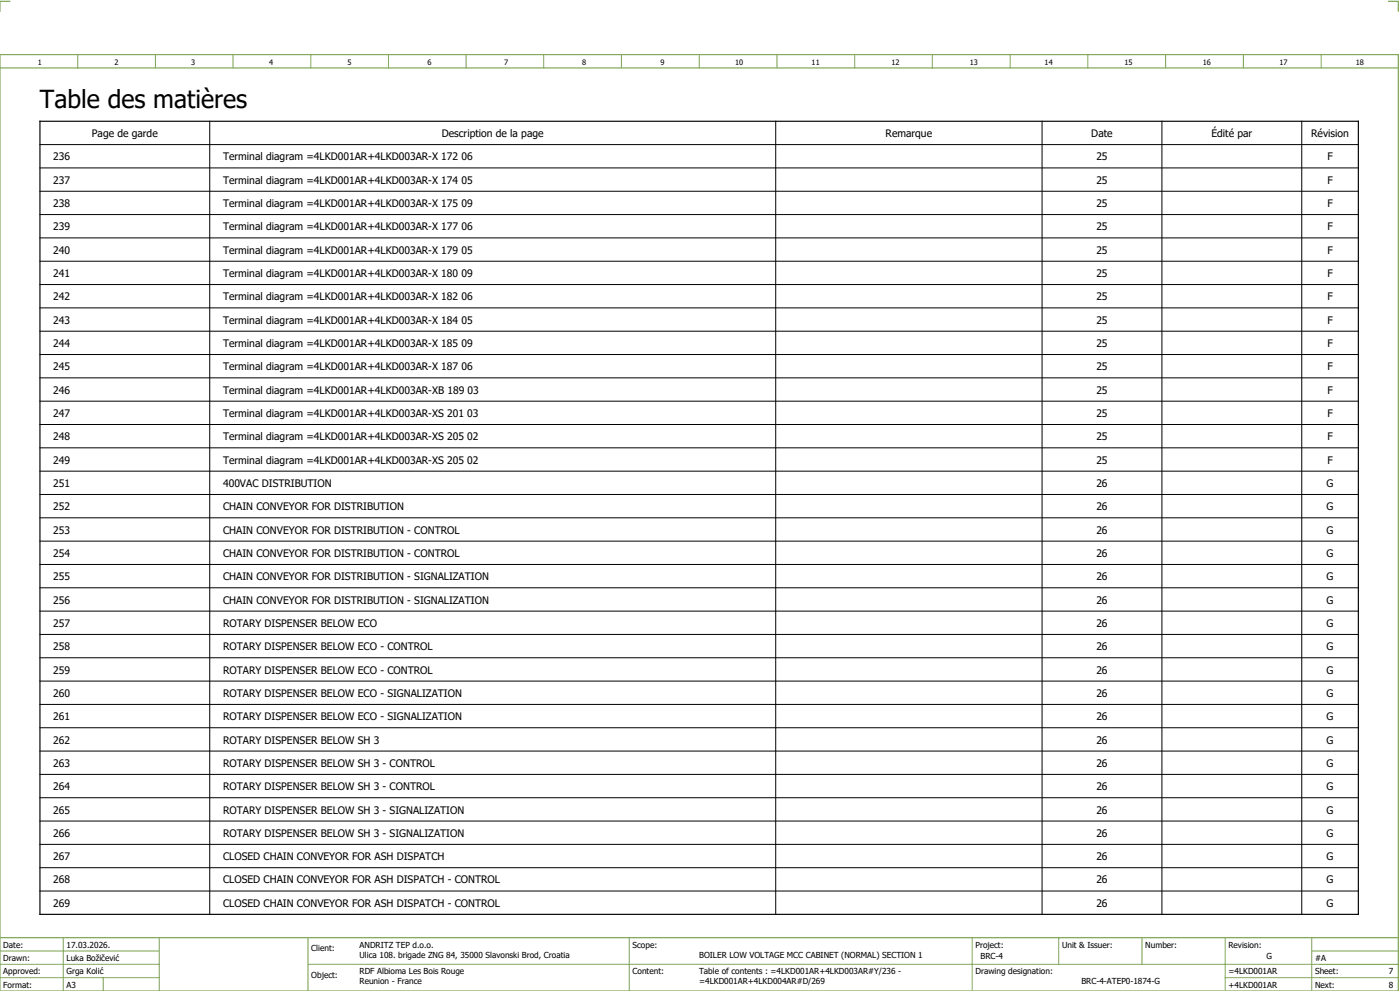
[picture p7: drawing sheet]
<svg xmlns="http://www.w3.org/2000/svg" width="421mm" height="297mm" viewBox="0 0 421 297" stroke-linecap="round" stroke-linejoin="round" font-family="sans-serif">
<defs><g id="words">
<text font-size="7.5" x="12" y="32.4">Table des matières</text>
<g font-size="3.1">
<text x="27.6" y="41.1">Page de garde</text>
<text x="132.7" y="41.1">Description de la page</text>
<text x="266" y="41.1">Remarque</text>
<text x="327.8" y="41.1">Date</text>
<text x="363.9" y="41.1">Édité par</text>
<text x="393.8" y="41.1">Révision</text>
<text x="16" y="48.1">236</text>
<text x="67" y="48.1">Terminal diagram =4LKD001AR+4LKD003AR-X 172 06</text>
<text x="329.3" y="48.1">25</text>
<text x="398.7" y="48.1">F</text>
<text x="16" y="55.1">237</text>
<text x="67" y="55.1">Terminal diagram =4LKD001AR+4LKD003AR-X 174 05</text>
<text x="329.3" y="55.1">25</text>
<text x="398.7" y="55.1">F</text>
<text x="16" y="62.1">238</text>
<text x="67" y="62.1">Terminal diagram =4LKD001AR+4LKD003AR-X 175 09</text>
<text x="329.3" y="62.1">25</text>
<text x="398.7" y="62.1">F</text>
<text x="16" y="69.1">239</text>
<text x="67" y="69.1">Terminal diagram =4LKD001AR+4LKD003AR-X 177 06</text>
<text x="329.3" y="69.1">25</text>
<text x="398.7" y="69.1">F</text>
<text x="16" y="76.1">240</text>
<text x="67" y="76.1">Terminal diagram =4LKD001AR+4LKD003AR-X 179 05</text>
<text x="329.3" y="76.1">25</text>
<text x="398.7" y="76.1">F</text>
<text x="16" y="83.1">241</text>
<text x="67" y="83.1">Terminal diagram =4LKD001AR+4LKD003AR-X 180 09</text>
<text x="329.3" y="83.1">25</text>
<text x="398.7" y="83.1">F</text>
<text x="16" y="90.1">242</text>
<text x="67" y="90.1">Terminal diagram =4LKD001AR+4LKD003AR-X 182 06</text>
<text x="329.3" y="90.1">25</text>
<text x="398.7" y="90.1">F</text>
<text x="16" y="97.1">243</text>
<text x="67" y="97.1">Terminal diagram =4LKD001AR+4LKD003AR-X 184 05</text>
<text x="329.3" y="97.1">25</text>
<text x="398.7" y="97.1">F</text>
<text x="16" y="104.1">244</text>
<text x="67" y="104.1">Terminal diagram =4LKD001AR+4LKD003AR-X 185 09</text>
<text x="329.3" y="104.1">25</text>
<text x="398.7" y="104.1">F</text>
<text x="16" y="111.1">245</text>
<text x="67" y="111.1">Terminal diagram =4LKD001AR+4LKD003AR-X 187 06</text>
<text x="329.3" y="111.1">25</text>
<text x="398.7" y="111.1">F</text>
<text x="16" y="118.1">246</text>
<text x="67" y="118.1">Terminal diagram =4LKD001AR+4LKD003AR-XB 189 03</text>
<text x="329.3" y="118.1">25</text>
<text x="398.7" y="118.1">F</text>
<text x="16" y="125.1">247</text>
<text x="67" y="125.1">Terminal diagram =4LKD001AR+4LKD003AR-XS 201 03</text>
<text x="329.3" y="125.1">25</text>
<text x="398.7" y="125.1">F</text>
<text x="16" y="132.1">248</text>
<text x="67" y="132.1">Terminal diagram =4LKD001AR+4LKD003AR-XS 205 02</text>
<text x="329.3" y="132.1">25</text>
<text x="398.7" y="132.1">F</text>
<text x="16" y="139.1">249</text>
<text x="67" y="139.1">Terminal diagram =4LKD001AR+4LKD003AR-XS 205 02</text>
<text x="329.3" y="139.1">25</text>
<text x="398.7" y="139.1">F</text>
<text x="16" y="146.1">251</text>
<text x="67" y="146.1">400VAC DISTRIBUTION</text>
<text x="329.3" y="146.1">26</text>
<text x="398.5" y="146.1">G</text>
<text x="16" y="153.1">252</text>
<text x="67" y="153.1">CHAIN CONVEYOR FOR DISTRIBUTION</text>
<text x="329.3" y="153.1">26</text>
<text x="398.5" y="153.1">G</text>
<text x="16" y="160.1">253</text>
<text x="67" y="160.1">CHAIN CONVEYOR FOR DISTRIBUTION - CONTROL</text>
<text x="329.3" y="160.1">26</text>
<text x="398.5" y="160.1">G</text>
<text x="16" y="167.1">254</text>
<text x="67" y="167.1">CHAIN CONVEYOR FOR DISTRIBUTION - CONTROL</text>
<text x="329.3" y="167.1">26</text>
<text x="398.5" y="167.1">G</text>
<text x="16" y="174.1">255</text>
<text x="67" y="174.1">CHAIN CONVEYOR FOR DISTRIBUTION - SIGNALIZATION</text>
<text x="329.3" y="174.1">26</text>
<text x="398.5" y="174.1">G</text>
<text x="16" y="181.1">256</text>
<text x="67" y="181.1">CHAIN CONVEYOR FOR DISTRIBUTION - SIGNALIZATION</text>
<text x="329.3" y="181.1">26</text>
<text x="398.5" y="181.1">G</text>
<text x="16" y="188.1">257</text>
<text x="67" y="188.1">ROTARY DISPENSER BELOW ECO</text>
<text x="329.3" y="188.1">26</text>
<text x="398.5" y="188.1">G</text>
<text x="16" y="195.1">258</text>
<text x="67" y="195.1">ROTARY DISPENSER BELOW ECO - CONTROL</text>
<text x="329.3" y="195.1">26</text>
<text x="398.5" y="195.1">G</text>
<text x="16" y="202.1">259</text>
<text x="67" y="202.1">ROTARY DISPENSER BELOW ECO - CONTROL</text>
<text x="329.3" y="202.1">26</text>
<text x="398.5" y="202.1">G</text>
<text x="16" y="209.1">260</text>
<text x="67" y="209.1">ROTARY DISPENSER BELOW ECO - SIGNALIZATION</text>
<text x="329.3" y="209.1">26</text>
<text x="398.5" y="209.1">G</text>
<text x="16" y="216.1">261</text>
<text x="67" y="216.1">ROTARY DISPENSER BELOW ECO - SIGNALIZATION</text>
<text x="329.3" y="216.1">26</text>
<text x="398.5" y="216.1">G</text>
<text x="16" y="223.1">262</text>
<text x="67" y="223.1">ROTARY DISPENSER BELOW SH 3</text>
<text x="329.3" y="223.1">26</text>
<text x="398.5" y="223.1">G</text>
<text x="16" y="230.1">263</text>
<text x="67" y="230.1">ROTARY DISPENSER BELOW SH 3 - CONTROL</text>
<text x="329.3" y="230.1">26</text>
<text x="398.5" y="230.1">G</text>
<text x="16" y="237.1">264</text>
<text x="67" y="237.1">ROTARY DISPENSER BELOW SH 3 - CONTROL</text>
<text x="329.3" y="237.1">26</text>
<text x="398.5" y="237.1">G</text>
<text x="16" y="244.1">265</text>
<text x="67" y="244.1">ROTARY DISPENSER BELOW SH 3 - SIGNALIZATION</text>
<text x="329.3" y="244.1">26</text>
<text x="398.5" y="244.1">G</text>
<text x="16" y="251.1">266</text>
<text x="67" y="251.1">ROTARY DISPENSER BELOW SH 3 - SIGNALIZATION</text>
<text x="329.3" y="251.1">26</text>
<text x="398.5" y="251.1">G</text>
<text x="16" y="258.1">267</text>
<text x="67" y="258.1">CLOSED CHAIN CONVEYOR FOR ASH DISPATCH</text>
<text x="329.3" y="258.1">26</text>
<text x="398.5" y="258.1">G</text>
<text x="16" y="265.1">268</text>
<text x="67" y="265.1">CLOSED CHAIN CONVEYOR FOR ASH DISPATCH - CONTROL</text>
<text x="329.3" y="265.1">26</text>
<text x="398.5" y="265.1">G</text>
<text x="16" y="272.1">269</text>
<text x="67" y="272.1">CLOSED CHAIN CONVEYOR FOR ASH DISPATCH - CONTROL</text>
<text x="329.3" y="272.1">26</text>
<text x="398.5" y="272.1">G</text>
</g>
<g font-size="2.5">
<text x="1" y="284.4">Date:</text>
<text x="20" y="284.4">17.03.2026.</text>
<text x="93.5" y="285.4">Client:</text>
<text x="108" y="284.4">ANDRITZ TEP d.o.o.</text>
<text x="108" y="287.4">Ulica 108. brigade ZNG 84, 35000 Slavonski Brod, Croatia</text>
<text x="190" y="284.4">Scope:</text>
<text x="210" y="287.4">BOILER LOW VOLTAGE MCC CABINET (NORMAL) SECTION 1</text>
<text x="293" y="284.4">Project:</text>
<text x="294.5" y="287.9">BRC-4</text>
<text x="319" y="284.4">Unit &amp; Issuer:</text>
<text x="344" y="284.4">Number:</text>
<text x="369" y="284.4">Revision:</text>
<text x="380.4" y="287.9">G</text>
<text x="1" y="288.4">Drawn:</text>
<text x="1" y="292.4">Approved:</text>
<text x="20" y="288.4">Luka Božičević</text>
<text x="20" y="292.4">Grga Kolić</text>
<text x="93.5" y="293.4">Object:</text>
<text x="108" y="292.4">RDF Albioma Les Bois Rouge</text>
<text x="190" y="292.4">Content:</text>
<text x="210" y="292.4">Table of contents : =4LKD001AR+4LKD003AR#Y/236 -</text>
<text x="293" y="292.4">Drawing designation:</text>
<text x="369" y="292.4">=4LKD001AR</text>
<text x="395" y="292.4">Sheet:</text>
<text x="395" y="288.4">#A</text>
<text x="417.1" y="292.4">7</text>
<text x="1" y="296.4">Format:</text>
<text x="20" y="296.4">A3</text>
<text x="108" y="295.4">Reunion - France</text>
<text x="210" y="295.4">=4LKD001AR+4LKD004AR#D/269</text>
<text x="324.8" y="295.4">BRC-4-ATEP0-1874-G</text>
<text x="369" y="296.4">+4LKD001AR</text>
<text x="395" y="296.4">Next:</text>
<text x="417.1" y="296.4">8</text>
</g>
<g font-size="2.2">
<text x="11.4" y="19.4">1</text>
<text x="34.4" y="19.4">2</text>
<text x="57.4" y="19.4">3</text>
<text x="80.9" y="19.4">4</text>
<text x="104.4" y="19.4">5</text>
<text x="128.4" y="19.4">6</text>
<text x="151.4" y="19.4">7</text>
<text x="174.9" y="19.4">8</text>
<text x="198.4" y="19.4">9</text>
<text x="220.8" y="19.4">10</text>
<text x="243.8" y="19.4">11</text>
<text x="267.8" y="19.4">12</text>
<text x="291.3" y="19.4">13</text>
<text x="313.8" y="19.4">14</text>
<text x="337.8" y="19.4">15</text>
<text x="361.3" y="19.4">16</text>
<text x="384.3" y="19.4">17</text>
<text x="407.3" y="19.4">18</text>
</g>
</g></defs>
<path d="M0 16.4h420v281h-420zM3 .4h-3v3M417 .4h3v3M0 20.4h420M0 281.4h420" fill="none" stroke="#7ca552" stroke-width=".35"/>
<g fill="none" stroke="#7ca552" stroke-width=".3">
<path d="M23.4 16.5v4M46.7 16.4v4M70 16.4v4M93.4 16.4v4M116.7 16.5v4M140 16.4v4M163.3 16.4v4M186.7 16.4v4M210 16.4v4M233.4 16.4v4M256.7 16.4v4M280 16.5v4"/>
<path d="M303.4 16.4v4M326.8 16.4v4M350.1 16.4v4M373.5 16.4v4M396.8 16.4v4M0 285.4h47.8M0 293.4h47.8M19 281.4v16M31 293.4v4M47.8 281.4v16M47.8 289.4h-47.8M92.5 281.4v16"/>
<path d="M92.5 289.4h327.5M189 281.4v16M292 281.4v15.8M318 281.4v8M343 281.4v8M368 281.4v15.8M368 293.4h52M394 285.4h26M394 281.4v15.8"/>
</g>
<g fill="none" stroke="#000" stroke-width=".3">
<path d="M63 36.4v238M233 36.4v238M313 36.4v238M349 36.4v238M391 36.4v238M12 57.4h396M12 50.4h396M12 43.4h396M12 71.4h396M12 78.4h396M12 64.4h396M12 85.4h396"/>
<path d="M12 99.4h396M12 92.4h396M12 113.4h396M12 106.4h396M12 127.4h396M12 120.4h396M12 134.4h396M12 141.4h396M12 155.4h396M12 148.4h396M12 169.4h396M12 176.4h396"/>
<path d="M12 162.4h396M12 183.4h396M12 197.4h396M12 190.4h396M12 218.4h396M12 211.4h396M12 204.4h396M12 225.4h396M12 239.4h396M12 232.4h396M12 253.4h396M12 246.4h396"/>
<path d="M12 267.4h396M12 260.4h396"/>
</g>
<path d="M12 36.4h396v238h-396z" fill="none" stroke="#000" stroke-width=".35"/>
<use href="#words"/>
</svg>
